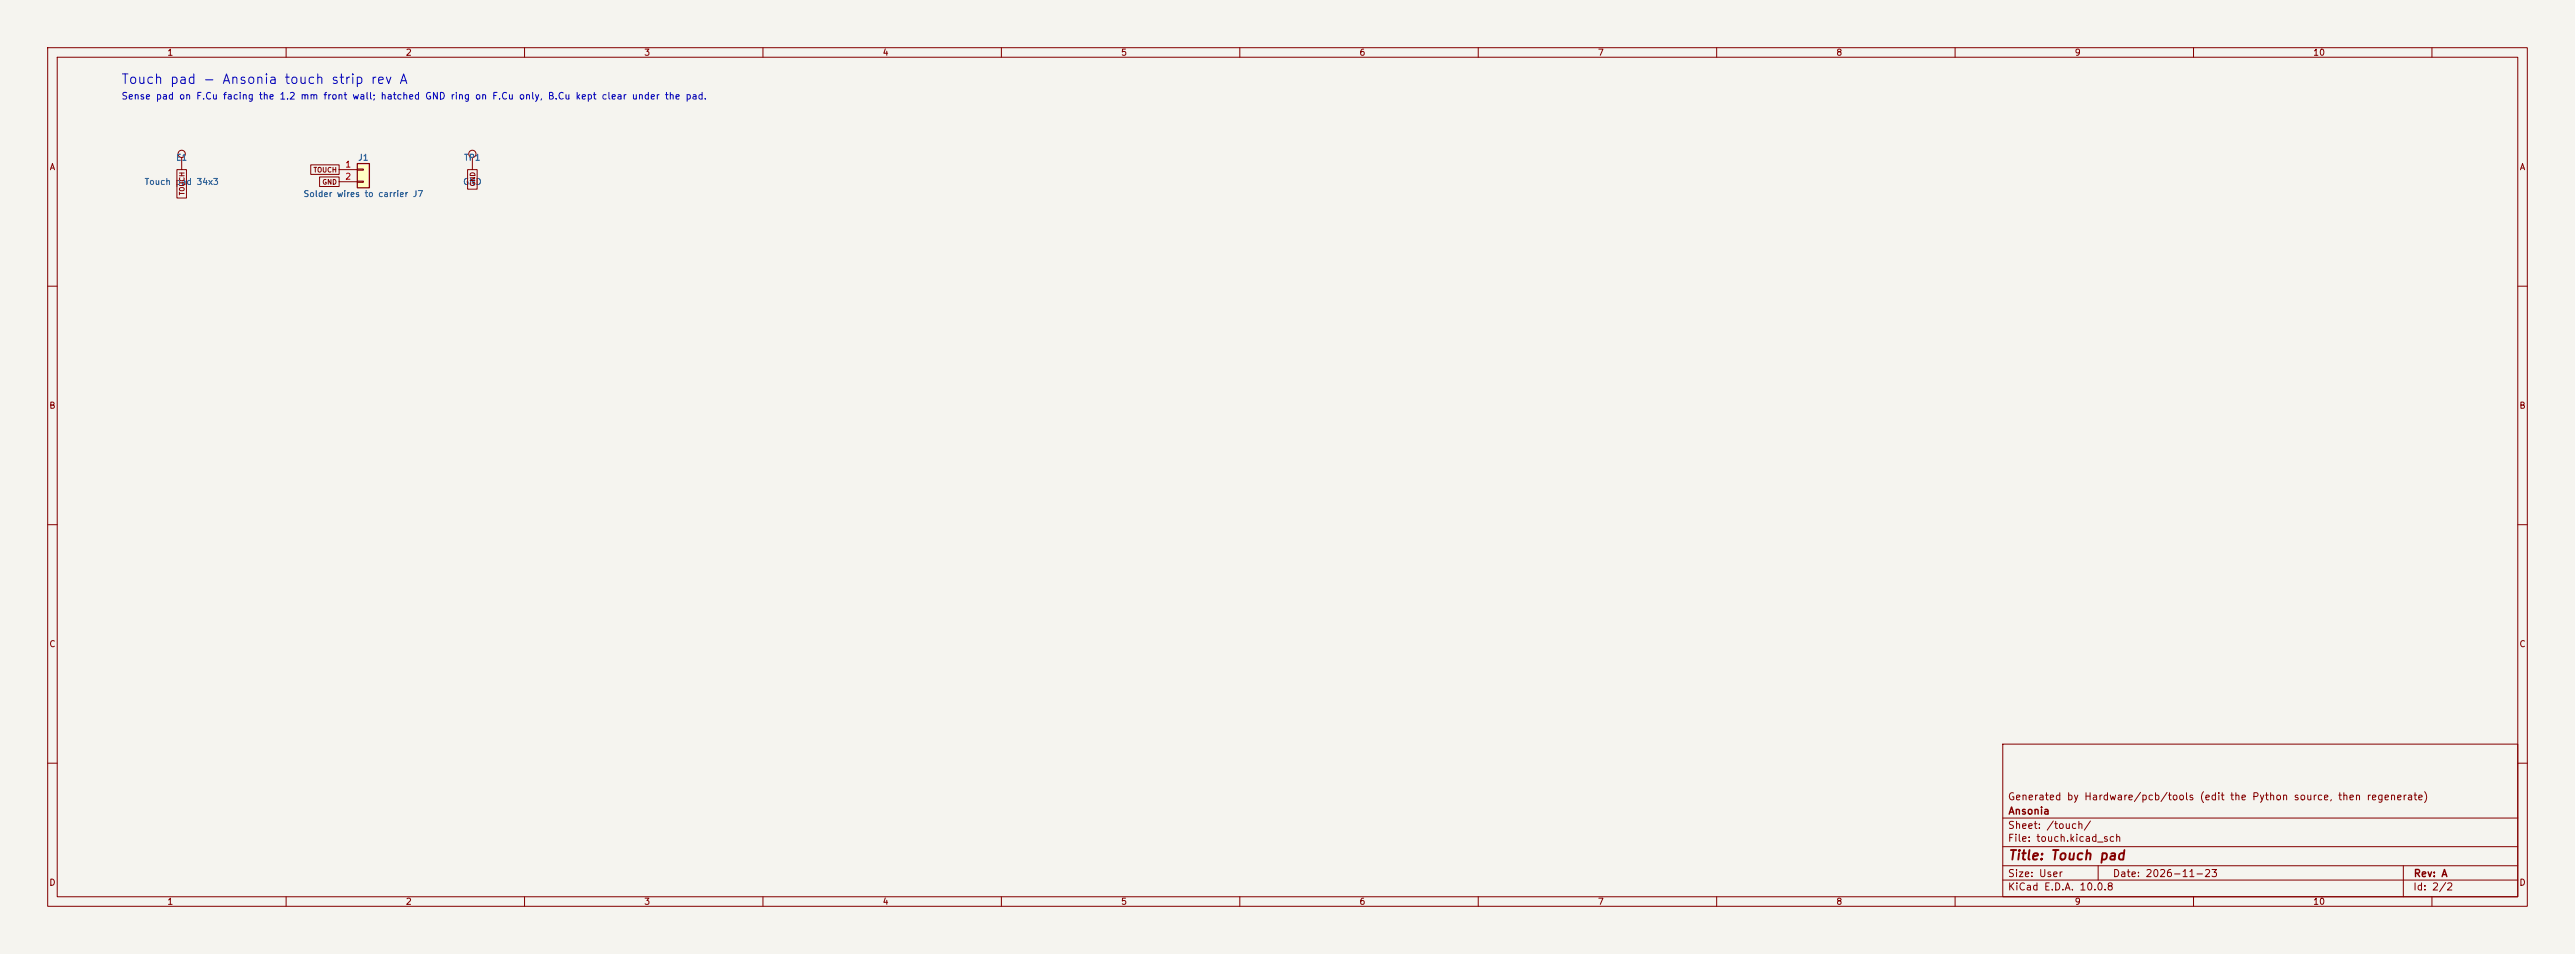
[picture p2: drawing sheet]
<svg xmlns="http://www.w3.org/2000/svg" width="540mm" height="200mm" viewBox="0 0 540 200" stroke-linecap="round" stroke-linejoin="round" font-family="sans-serif">
<defs><g id="words">
<text font-size="2" fill="#0000c2" x="25.3" y="18.1">Touch pad - Ansonia touch strip rev A</text>
<text font-size="2" fill="#840000" x="421" y="180.8">Title: Touch pad</text>
<g font-size="1.5" fill="#840000">
<text x="421" y="168.1">Generated by Hardware/pcb/tools (edit the Python source, then regenerate)</text>
<text x="421" y="171.1">Ansonia</text>
<text x="421" y="176.8">File: touch.kicad_sch</text>
<text x="421" y="174.1">Sheet: /touch/</text>
<text x="421" y="184.2">Size: User</text>
<text x="443" y="184.2">Date: 2026-11-23</text>
<text x="506" y="184.2">Rev: A</text>
<text x="421" y="187">KiCad E.D.A. 10.0.8</text>
<text x="506" y="187">Id: 2/2</text>
</g>
<text font-size="1.4" fill="#0000c2" x="25.4" y="21.2">Sense pad on F.Cu facing the 1.2 mm front wall; hatched GND ring on F.Cu only, B.Cu kept clear under the pad.</text>
<g font-size="1.3" fill="#840000">
<text x="35" y="12">1</text>
<text x="85" y="12">2</text>
<text x="135" y="12">3</text>
<text x="185" y="12">4</text>
<text x="235" y="12">5</text>
<text x="285" y="12">6</text>
<text x="335" y="12">7</text>
<text x="385" y="12">8</text>
<text x="435" y="12">9</text>
<text x="485" y="12">10</text>
<text x="10.3" y="36">A</text>
<text x="528.3" y="36">A</text>
<text x="10.2" y="86">B</text>
<text x="528.2" y="86">B</text>
<text x="10.2" y="136">C</text>
<text x="528.2" y="136">C</text>
<text x="10.2" y="186">D</text>
<text x="528.2" y="186">D</text>
<text x="35" y="190">1</text>
<text x="85" y="190">2</text>
<text x="135" y="190">3</text>
<text x="185" y="190">4</text>
<text x="235" y="190">5</text>
<text x="285" y="190">6</text>
<text x="335" y="190">7</text>
<text x="385" y="190">8</text>
<text x="435" y="190">9</text>
<text x="485" y="190">10</text>
</g>
<g font-size="1.3" fill="#006464">
<text x="36.8" y="34">E1</text>
<text x="75" y="34">J1</text>
<text x="97.2" y="34">TP1</text>
<text x="30.2" y="39.1">Touch pad 34x3</text>
<text x="63.5" y="41.6">Solder wires to carrier J7</text>
<text x="97" y="39.1">GND</text>
</g>
<g font-size="1.3" fill="#a90000">
<text x="72.3" y="35.4">1</text>
<text x="72.3" y="38">2</text>
</g>
<g font-size="1" fill="#840000">
<text x="38.9" y="41" transform="rotate(-90 38.9 41)">TOUCH</text>
<text x="65.6" y="36.4">TOUCH</text>
<text x="67.5" y="38.9">GND</text>
<text x="99.9" y="39.2" transform="rotate(-90 99.9 39.2)">GND</text>
</g>
</g></defs>
<path d="M0 0h540v200h-540z" fill="#f5f4ef" stroke="#f5f4ef" stroke-width=".21"/>
<g fill="none" stroke="#840000" stroke-width=".21">
<path d="M10 10h520v180h-520zM12 12h516v176h-516zM60 10v2M110 10v2M160 10v2M210 10v2M260 10v2M310 10v2M360 10v2M410 10v2M460 10v2M510 10v2"/>
<path d="M38.1 33v2.6M10 60h2M528 60h2M10 110h2M528 110h2M420 156h108v32h-108zM10 160h2M420 177.5h108M420 171.5h108M528 160h2M60 188v2M110 188v2"/>
<path d="M160 188v2M210 188v2M260 188v2M310 188v2M360 188v2M410 188v2M420 184.5h108M420 181.5h108M440 181.5v3M460 188v2M504 181.5v6.5M510 188v2"/>
<circle cx="38.1" cy="32.3" r=".76"/>
</g>
<path d="M74.9 34.3h2.6v5.1h-2.6z" fill="#ffffc2"/>
<path d="M74.9 34.3h2.6v5.1h-2.6z" fill="none" stroke="#840000" stroke-width=".25"/>
<g fill="none" stroke="#840000" stroke-width=".21">
<path d="M37.1 35.6h2v5.9h-2zM65.2 34.6h5.9v2h-5.9zM67 37.1h4.1v2h-4.1zM71.1 35.6h3.8M71.1 38.1h3.8M74.9 35.4h1.3v.3h-1.3zM74.9 38h1.3v.2h-1.3zM98.1 35.6h2v4.1h-2zM99.1 33v2.6"/>
<circle cx="99.1" cy="32.3" r=".76"/>
</g>
<use href="#words"/>
</svg>
